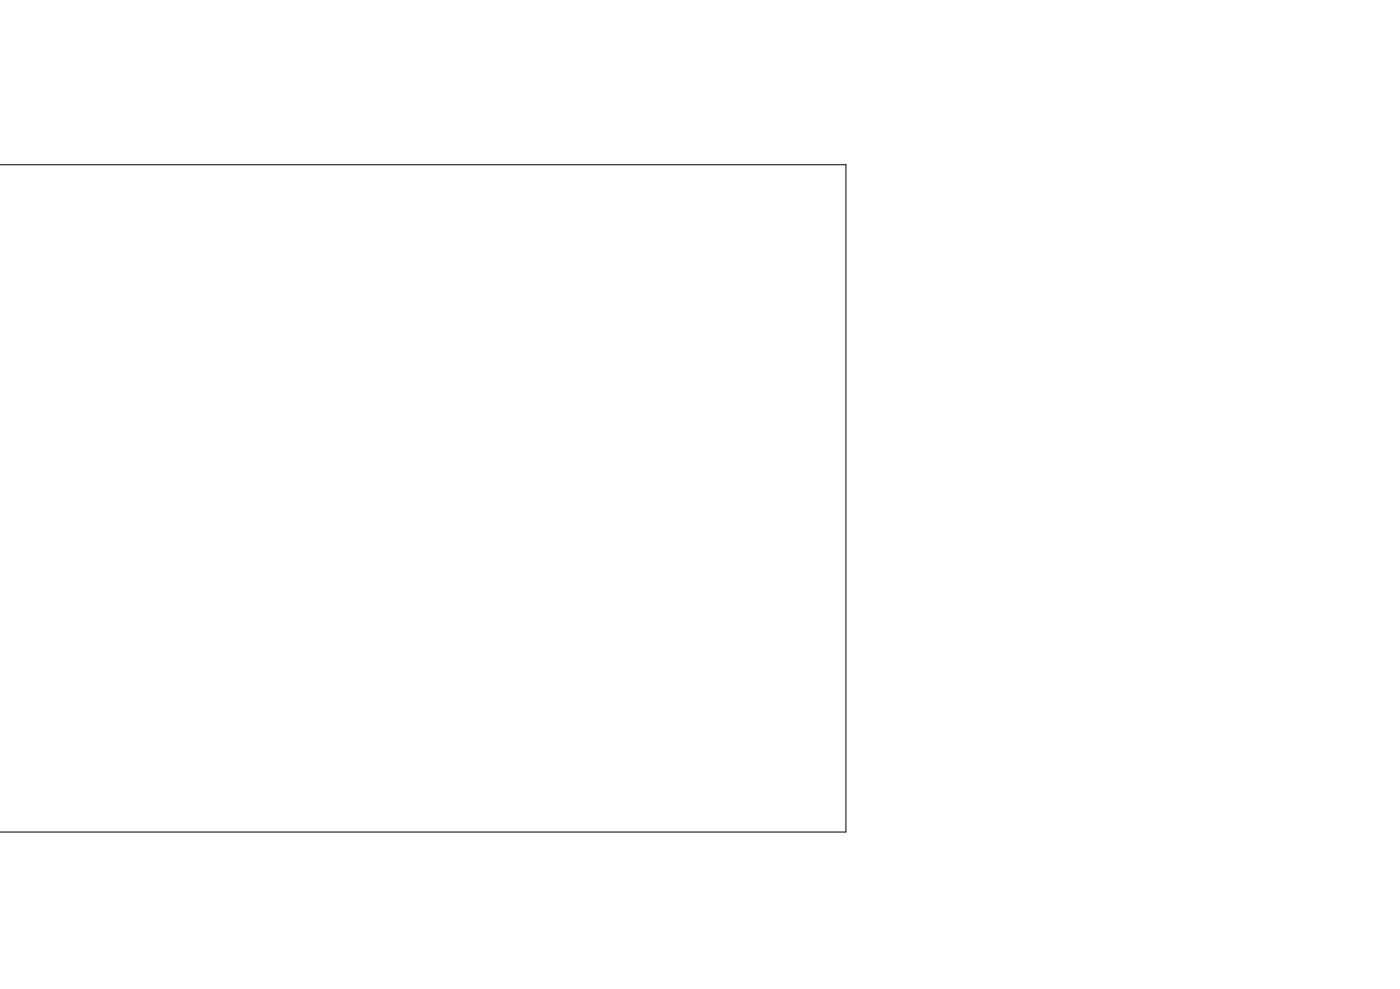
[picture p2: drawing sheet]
<svg xmlns="http://www.w3.org/2000/svg" width="210mm" height="148mm" viewBox="0 0 210 148" stroke-linecap="round" stroke-linejoin="round" font-family="sans-serif">
<path d="M0 24.7h126.8v100h-126.8" fill="none" stroke="#000" stroke-width=".15"/>
</svg>
